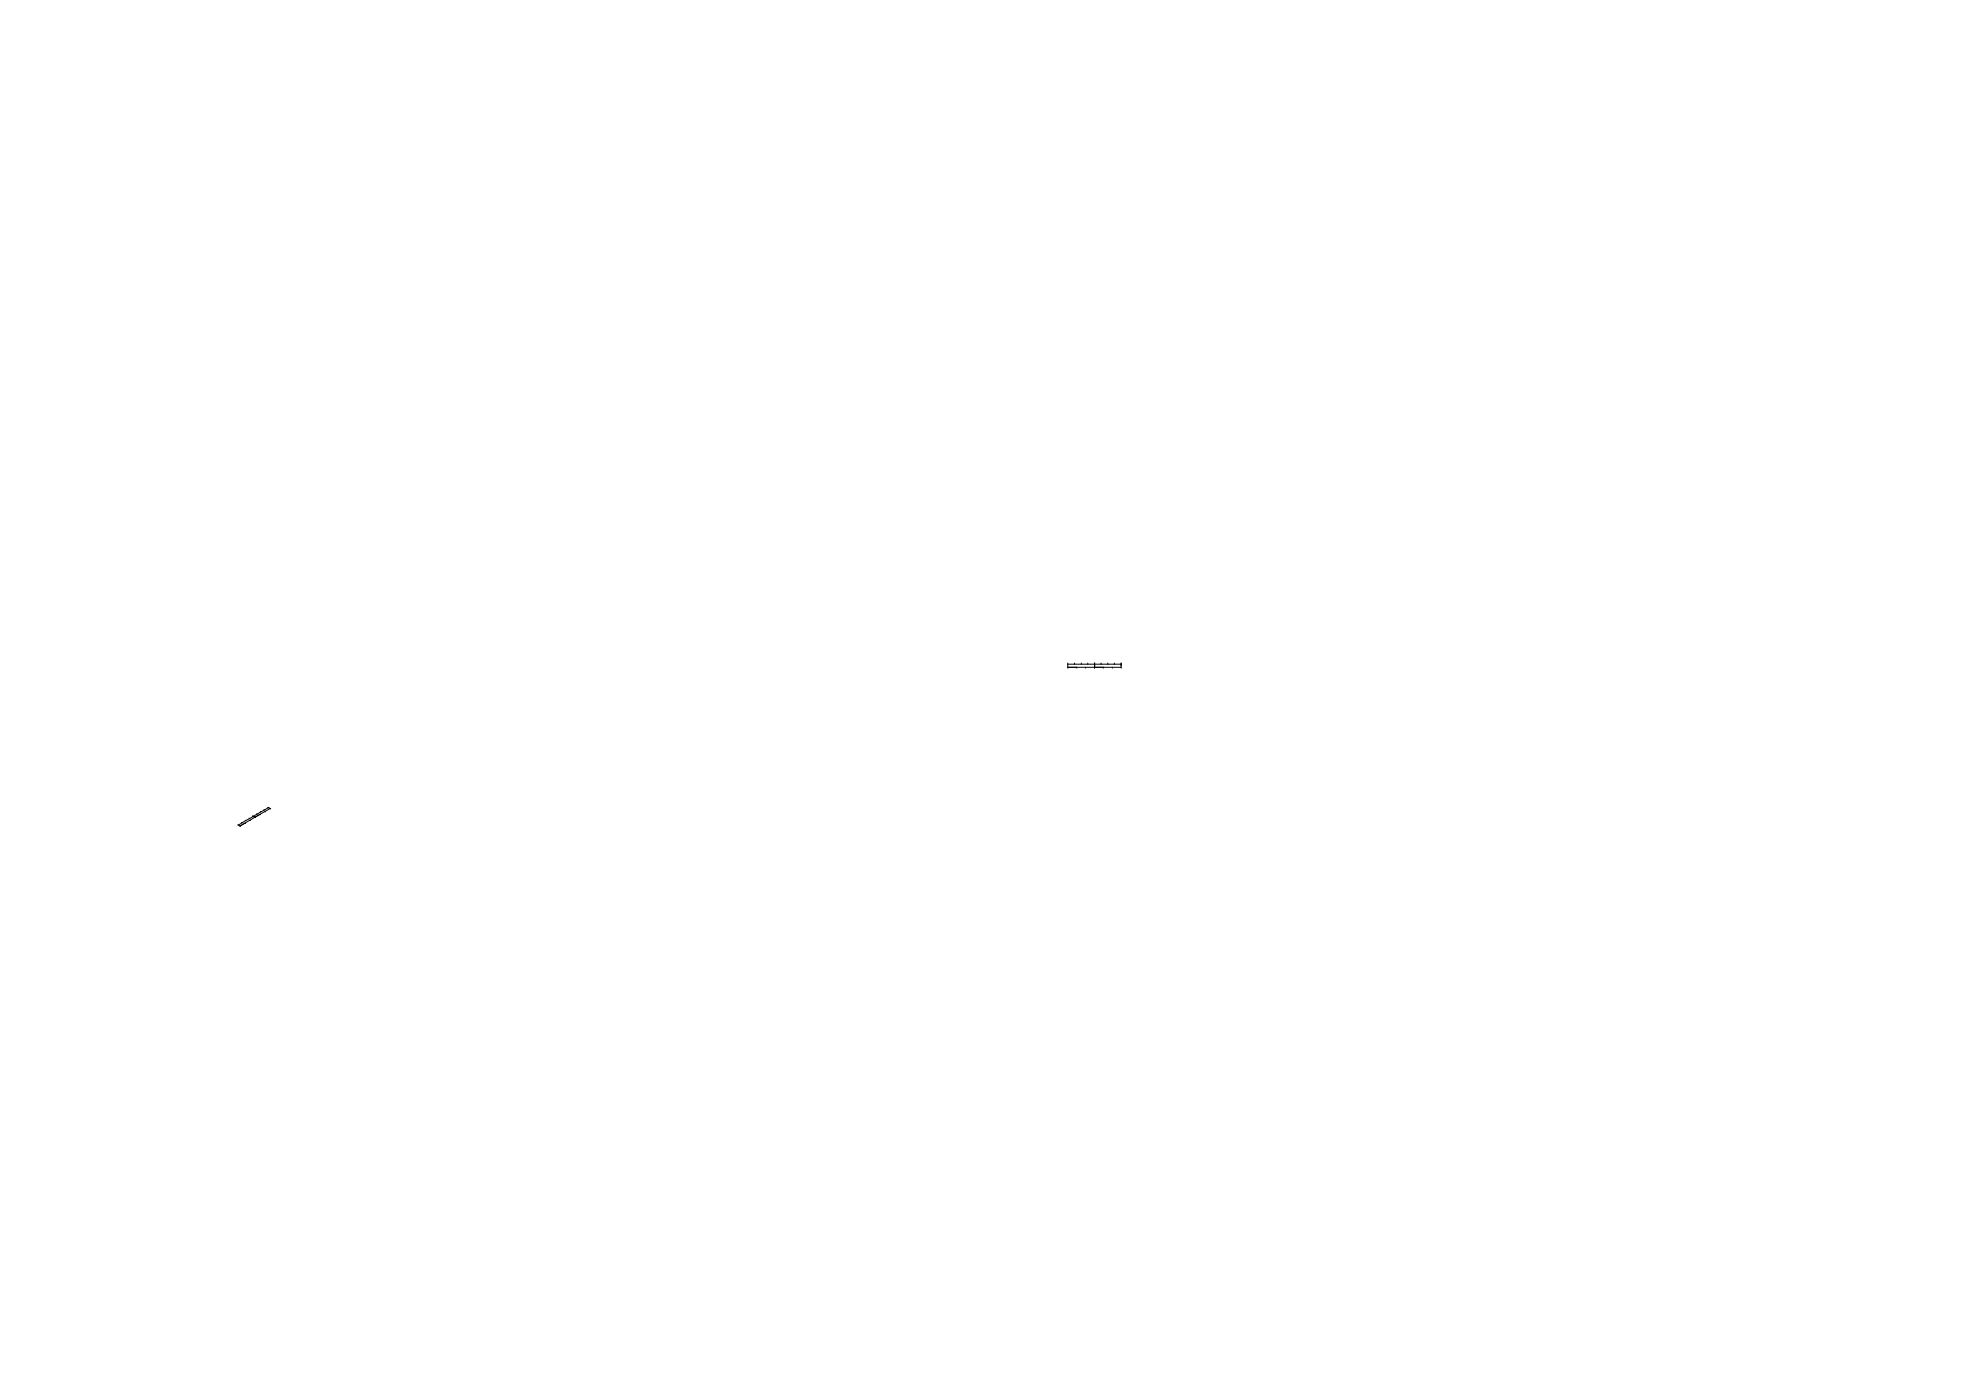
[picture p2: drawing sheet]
<svg xmlns="http://www.w3.org/2000/svg" width="594mm" height="420mm" viewBox="0 0 594 420" stroke-linecap="round" stroke-linejoin="round" font-family="sans-serif">
<g fill="none" stroke="#000" stroke-width=".3">
<path d="M320.2 199.2h16M320.2 198.8v1.5M322.2 198.8v.4M324.3 198.8v.4M326.2 198.8v.4M328.3 198.8v1.5M330.2 198.8v.4M332.2 198.8v.4M334.2 198.8v.4M336.2 198.8v1.5M320.2 200.1h16M322.9 200.1v.2"/>
<path d="M325.5 200.1v.2M330.9 200.1v.2M333.6 200.1v.2M71.3 247.3l.8 .5M72.4 246.7h.2M73.6 246l.1 .1M73.7 246.1l-2.2 1.3M74.7 245.3l.1 .2M74.8 245.5l-1.1 .6M75 246l.1 .1M75.8 244.7l.8 .4M76.5 245.1l-4.5 2.6 1.7-.8"/>
<path d="M77 244l.1 .1M77.1 244.1l-2.3 1.4M78.1 243.4h.1M78.1 244.3l-1.6 .8M78.2 243.4l-1.1 .7M79.2 242.8l.1 .1M79.3 242.9l-1.1 .5M79.5 243.4h.2M80.3 242.1l.7 .3M80.8 242.3l-.3-.1-1.2 .7M81 242.4l-4.5 2.7M81 242.4l.2 .2"/>
</g>
</svg>
